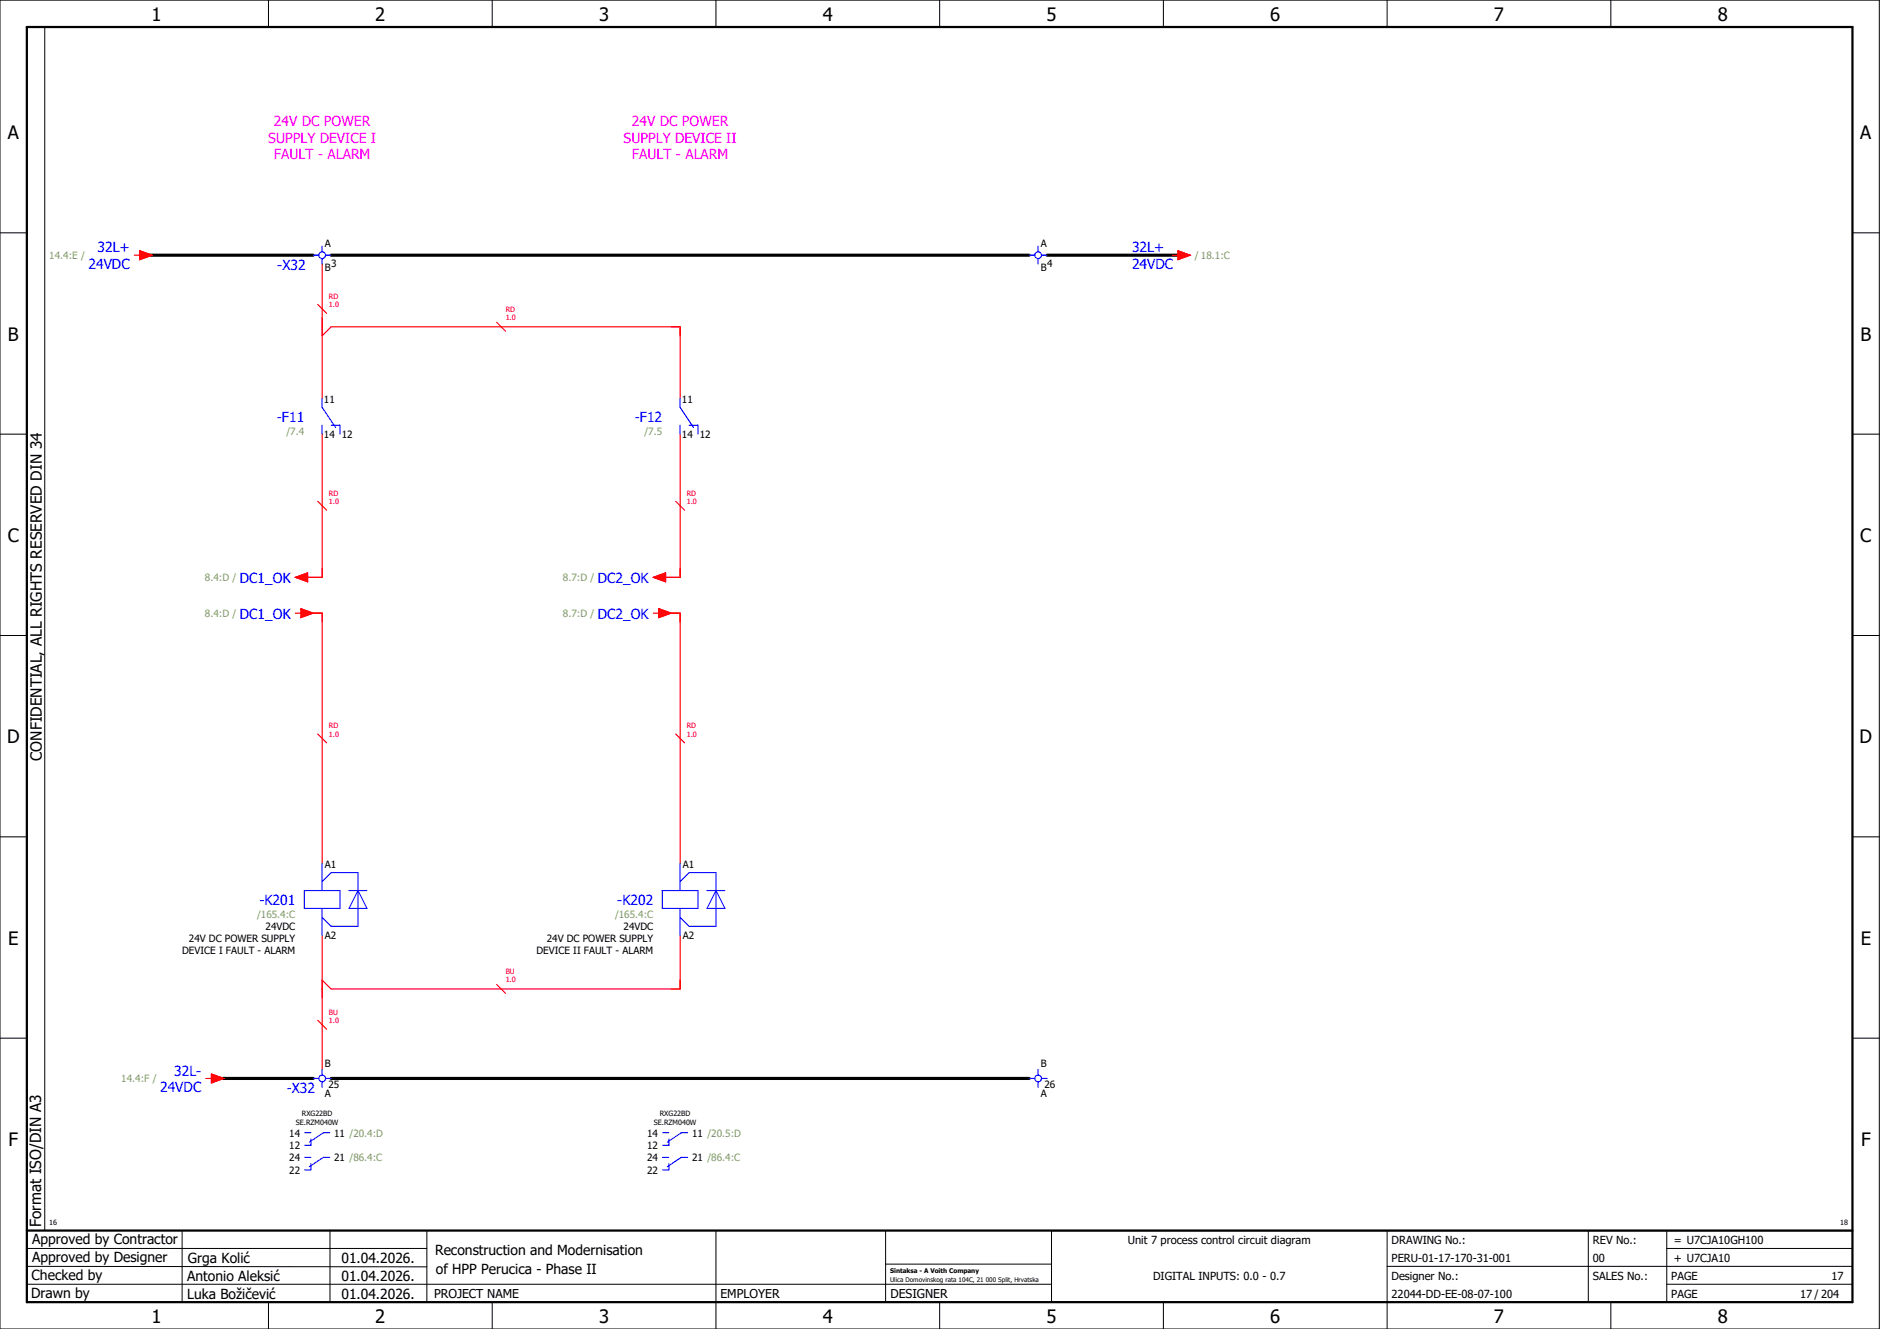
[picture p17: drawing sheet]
<svg xmlns="http://www.w3.org/2000/svg" width="420mm" height="297mm" viewBox="0 0 420 297" stroke-linecap="round" stroke-linejoin="round" font-family="sans-serif">
<defs><g id="words">
<g font-size="4.1">
<text x="33.9" y="4.7">1</text>
<text x="83.9" y="4.7">2</text>
<text x="133.9" y="4.7">3</text>
<text x="183.9" y="4.7">4</text>
<text x="233.9" y="4.7">5</text>
<text x="283.9" y="4.7">6</text>
<text x="333.9" y="4.7">7</text>
<text x="383.9" y="4.7">8</text>
<text x="1.8" y="31.2">A</text>
<text x="415.8" y="31.2">A</text>
<text x="1.8" y="76.2">B</text>
<text x="415.8" y="76.2">B</text>
<text x="1.8" y="121.2">C</text>
<text x="415.8" y="121.2">C</text>
<text x="1.6" y="166.2">D</text>
<text x="415.6" y="166.2">D</text>
<text x="1.8" y="211.2">E</text>
<text x="415.8" y="211.2">E</text>
<text x="1.9" y="256.2">F</text>
<text x="415.9" y="256.2">F</text>
<text x="33.9" y="295.7">1</text>
<text x="83.9" y="295.7">2</text>
<text x="133.9" y="295.7">3</text>
<text x="183.9" y="295.7">4</text>
<text x="233.9" y="295.7">5</text>
<text x="283.9" y="295.7">6</text>
<text x="333.9" y="295.7">7</text>
<text x="383.9" y="295.7">8</text>
</g>
<g font-size="3.4">
<text x="9.4" y="170" transform="rotate(-90 9.4 170)">CONFIDENTIAL, ALL RIGHTS RESERVED DIN 34</text>
<text x="9.2" y="274.3" transform="rotate(-90 9.2 274.3)">Format ISO/DIN A3</text>
</g>
<g font-size="3.1" fill="#f0f">
<text x="61.2" y="28.1">24V DC POWER</text>
<text x="141.2" y="28.1">24V DC POWER</text>
<text x="60" y="31.9">SUPPLY DEVICE I</text>
<text x="61.2" y="35.6">FAULT - ALARM</text>
<text x="139.4" y="31.9">SUPPLY DEVICE II</text>
<text x="141.2" y="35.6">FAULT - ALARM</text>
</g>
<g font-size="3.1" fill="#00f">
<text x="21.8" y="56.4">32L+</text>
<text x="253" y="56.4">32L+</text>
<text x="19.8" y="60.1">24VDC</text>
<text x="62" y="60.3">-X32</text>
<text x="253" y="60.1">24VDC</text>
<text x="61.9" y="94.3">-F11</text>
<text x="141.9" y="94.3">-F12</text>
<text x="53.6" y="130.3">DC1_OK</text>
<text x="133.6" y="130.3">DC2_OK</text>
<text x="53.6" y="138.3">DC1_OK</text>
<text x="133.6" y="138.3">DC2_OK</text>
<text x="58" y="202.3">-K201</text>
<text x="138" y="202.3">-K202</text>
<text x="35.8" y="244.1">24VDC</text>
<text x="38.9" y="240.4">32L-</text>
<text x="64.1" y="244.3">-X32</text>
</g>
<g font-size="3.1">
<text x="7.2" y="278.1">Approved by Contractor</text>
<text x="97.2" y="280.5">Reconstruction and Modernisation</text>
<text x="7.1" y="286.1">Checked by</text>
<text x="7.2" y="282.1">Approved by Designer</text>
<text x="41.8" y="286.2">Antonio Aleksić</text>
<text x="42" y="282.3">Grga Kolić</text>
<text x="76.3" y="282.3">01.04.2026.</text>
<text x="76.3" y="286.3">01.04.2026.</text>
<text x="97.4" y="284.8">of HPP Perucica - Phase II</text>
<text x="6.9" y="290">Drawn by</text>
<text x="41.8" y="290.3">Luka Božičević</text>
<text x="76.3" y="290.3">01.04.2026.</text>
</g>
<g font-size="2.7">
<text x="97" y="290.1">PROJECT NAME</text>
<text x="161" y="290.1">EMPLOYER</text>
<text x="199" y="290.1">DESIGNER</text>
</g>
<g font-size="2.5">
<text x="252" y="278">Unit 7 process control circuit diagram</text>
<text x="311" y="278">DRAWING No.:</text>
<text x="356" y="278">REV No.:</text>
<text x="374.1" y="278">= U7CJA10GH100</text>
<text x="257.7" y="286">DIGITAL INPUTS: 0.0 - 0.7</text>
<text x="311" y="286">Designer No.:</text>
<text x="311" y="282">PERU-01-17-170-31-001</text>
<text x="356" y="286">SALES No.:</text>
<text x="356" y="282">00</text>
<text x="373.5" y="286">PAGE</text>
<text x="374.1" y="282.1">+ U7CJA10</text>
<text x="409.3" y="286">17</text>
<text x="311" y="290">22044-DD-EE-08-07-100</text>
<text x="373.5" y="290">PAGE</text>
<text x="402.3" y="290">17 / 204</text>
</g>
<g font-size="2.2" fill="#7ca552">
<text x="11" y="57.9">14.4:E /</text>
<text x="267" y="57.9">/ 18.1:C</text>
<text x="64" y="97.2">/7.4</text>
<text x="144" y="97.2">/7.5</text>
<text x="45.8" y="129.9">8.4:D /</text>
<text x="125.8" y="129.9">8.7:D /</text>
<text x="45.8" y="137.9">8.4:D /</text>
<text x="125.8" y="137.9">8.7:D /</text>
<text x="57.5" y="205.2">/165.4:C</text>
<text x="137.5" y="205.2">/165.4:C</text>
<text x="27.1" y="241.9">14.4:F /</text>
</g>
<g font-size="2.2">
<text x="72.6" y="55.2">A</text>
<text x="74" y="59.7">3</text>
<text x="232.6" y="55.2">A</text>
<text x="234" y="59.7">4</text>
<text x="72.6" y="60.7">B</text>
<text x="232.6" y="60.7">B</text>
<text x="72.4" y="90">11</text>
<text x="152.4" y="90">11</text>
<text x="72.4" y="97.9">14</text>
<text x="76.4" y="97.9">12</text>
<text x="152.4" y="97.9">14</text>
<text x="156.4" y="97.9">12</text>
<text x="72.6" y="194">A1</text>
<text x="152.6" y="194">A1</text>
<text x="59.4" y="207.9">24VDC</text>
<text x="72.6" y="209.9">A2</text>
<text x="139.4" y="207.9">24VDC</text>
<text x="152.6" y="209.9">A2</text>
<text x="40.7" y="213.3">DEVICE I FAULT - ALARM</text>
<text x="42.2" y="210.6">24V DC POWER SUPPLY</text>
<text x="119.9" y="213.3">DEVICE II FAULT - ALARM</text>
<text x="122.2" y="210.6">24V DC POWER SUPPLY</text>
<text x="72.6" y="238.6">B</text>
<text x="232.6" y="238.6">B</text>
<text x="72.6" y="245.3">A</text>
<text x="73.4" y="243.3">25</text>
<text x="232.6" y="245.3">A</text>
<text x="233.4" y="243.3">26</text>
<text x="64.6" y="256.9">12</text>
<text x="64.6" y="254.1">14</text>
<text x="74.7" y="254.1">11 /20.4:D</text>
<text x="144.6" y="256.9">12</text>
<text x="144.6" y="254.1">14</text>
<text x="154.7" y="254.1">11 /20.5:D</text>
<text x="64.6" y="262.4">22</text>
<text x="64.6" y="259.6">24</text>
<text x="74.7" y="259.6">21 /86.4:C</text>
<text x="144.6" y="262.4">22</text>
<text x="144.6" y="259.6">24</text>
<text x="154.7" y="259.6">21 /86.4:C</text>
</g>
<g font-size="1.6" fill="#f00">
<text x="73.5" y="68.7">1.0</text>
<text x="73.5" y="66.8">RD</text>
<text x="113" y="71.6">1.0</text>
<text x="113" y="69.6">RD</text>
<text x="73.5" y="112.7">1.0</text>
<text x="73.5" y="110.8">RD</text>
<text x="153.5" y="112.7">1.0</text>
<text x="153.5" y="110.8">RD</text>
<text x="73.5" y="164.7">1.0</text>
<text x="73.5" y="162.8">RD</text>
<text x="153.5" y="164.7">1.0</text>
<text x="153.5" y="162.8">RD</text>
<text x="113" y="219.6">1.0</text>
<text x="113" y="217.6">BU</text>
<text x="73.5" y="226.8">BU</text>
<text x="73.5" y="228.7">1.0</text>
</g>
<g font-size="1.6">
<text x="66.1" y="251.5">SE.RZM040W</text>
<text x="67.5" y="249.5">RXG22BD</text>
<text x="146.1" y="251.5">SE.RZM040W</text>
<text x="147.5" y="249.5">RXG22BD</text>
<text x="11" y="273.7">16</text>
<text x="411.2" y="273.7">18</text>
</g>
<g font-size="1.4">
<text x="198.9" y="284.4">Sintaksa - A Voith Company</text>
<text x="198.9" y="286.4">Ulica Domovinskog rata 104C, 21 000 Split, Hrvatska</text>
</g>
</g></defs>
<g fill="none" stroke="#000" stroke-width=".22">
<path d="M0 0h420v297h-420zM10 6v269M60 0v6M110 0v6M160 0v6M210 0v6M260 0v6M310 0v6M360 0v6M0 52h6M414 52h6M0 97h6"/>
<path d="M414 97h6M0 142h6M414 142h6M414 176.3v87.4M0 187h6M414 187h6M0 232h6M414 232h6M6 279h89.4M40.7 275v16M73.7 274.9v16M95.4 275.1v16"/>
<path d="M160 275v22M197.9 275.1v16M310 275v22M355 275v16M372.5 279h41.5M372.5 275v16M414 275h-179v16M6 283l89.4 .1M6 287h229M60 291v6M110 291v6M197.9 282.5h37.1"/>
<path d="M210 291v6M260 291v6M310 283h104M360 291v6M372.5 287h41.5"/>
</g>
<path d="M6 6h408v285h-408zM6 275h408" fill="none" stroke="#000" stroke-width=".5"/>
<g fill="none" stroke="#f00" stroke-width=".25">
<path d="M30 57h1.3M31.3 56l2.7 1-2.7 1zM72 59v30M262 57h1.3M263.3 56l2.7 1-2.7 1zM71 68l2 2M72 75l2-2h78v16M111 72l2 2M72 97v32h-4M152 97v32h-4M71 112l2 2M151 112l2 2"/>
<path d="M66 137h1.3M66 129l2.8-1v2zM67.3 136l2.7 1-2.7 1zM68 137h4v56M146 137h1.3M146 129l2.8-1v2zM147.3 136l2.7 1-2.7 1zM148 137h4v56M71 164l2 2M151 164l2 2M72 209v30M152 209v12h-78l-2-2"/>
<path d="M71 228l2 2M111 220l2 2M46 241h1.2M47.2 240l2.8 1-2.8 1z"/>
</g>
<path d="M32 57h38M74 57h156M234 57h30M48 241h22M74 241h156" fill="none" stroke="#000" stroke-width=".7"/>
<g fill="none" stroke="#00f" stroke-width=".25">
<path d="M70 57h1.3M72 55v1.3M72 57.8v1.2M72.7 57h1.3M230 57h1.3M232 55v1.3M232 57.8v1.2M232.8 57h1.2M72 89v2l3 4.5M72 95v2M74 95h2v2M152 89v2l3 4.5"/>
<path d="M152 95v2M154 95h2v2M68 199h8v4h-8zM72 193v6M72 197l2-2h6v12h-6l-2-2M78 199h4M80 199h.1M80 199l2 4h-4zM148 199h8v4h-8zM152 197l2-2h6v12h-6l-2-2M152 193v6M158 199h4"/>
<path d="M160 199h.1M160 199l2 4h-4zM72 203v6M152 203v6M72 239v1.3M232 239v1.3M68.1 253.2h1.4M68.1 258.7h1.4M69.5 254.6v1.4h-1.4M70 241h1.3M72 241.8v1.2M72.7 241h1.3"/>
<path d="M73.7 253.2h-1.4l-3.2 2.1M73.7 258.7h-1.4l-3.2 2.1M148.1 253.2h1.4M148.1 258.7h1.4M149.5 254.6v1.4h-1.4M153.7 253.2h-1.4l-3.2 2.1M153.7 258.7h-1.4l-3.2 2.1M230 241h1.3M232 241.8v1.2M232.8 241h1.2M69.5 260.1v1.4h-1.4M149.5 260.1v1.4h-1.4"/>
<circle cx="72" cy="57" r=".75"/>
<circle cx="232" cy="57" r=".75"/>
<circle cx="72" cy="241" r=".75"/>
<circle cx="232" cy="241" r=".75"/>
</g>
<g fill="#f00" stroke="#f00" stroke-width=".22">
<path d="M47.2 240l2.8 1-2.8 1z"/>
<path d="M31.3 56l2.7 1-2.7 1z"/>
<path d="M66 129l2.8-1v2z"/>
<path d="M146 129l2.8-1v2z"/>
<path d="M147.3 136l2.7 1-2.7 1z"/>
<path d="M67.3 136l2.7 1-2.7 1z"/>
<path d="M263.3 56l2.7 1-2.7 1z"/>
</g>
<use href="#words"/>
</svg>
